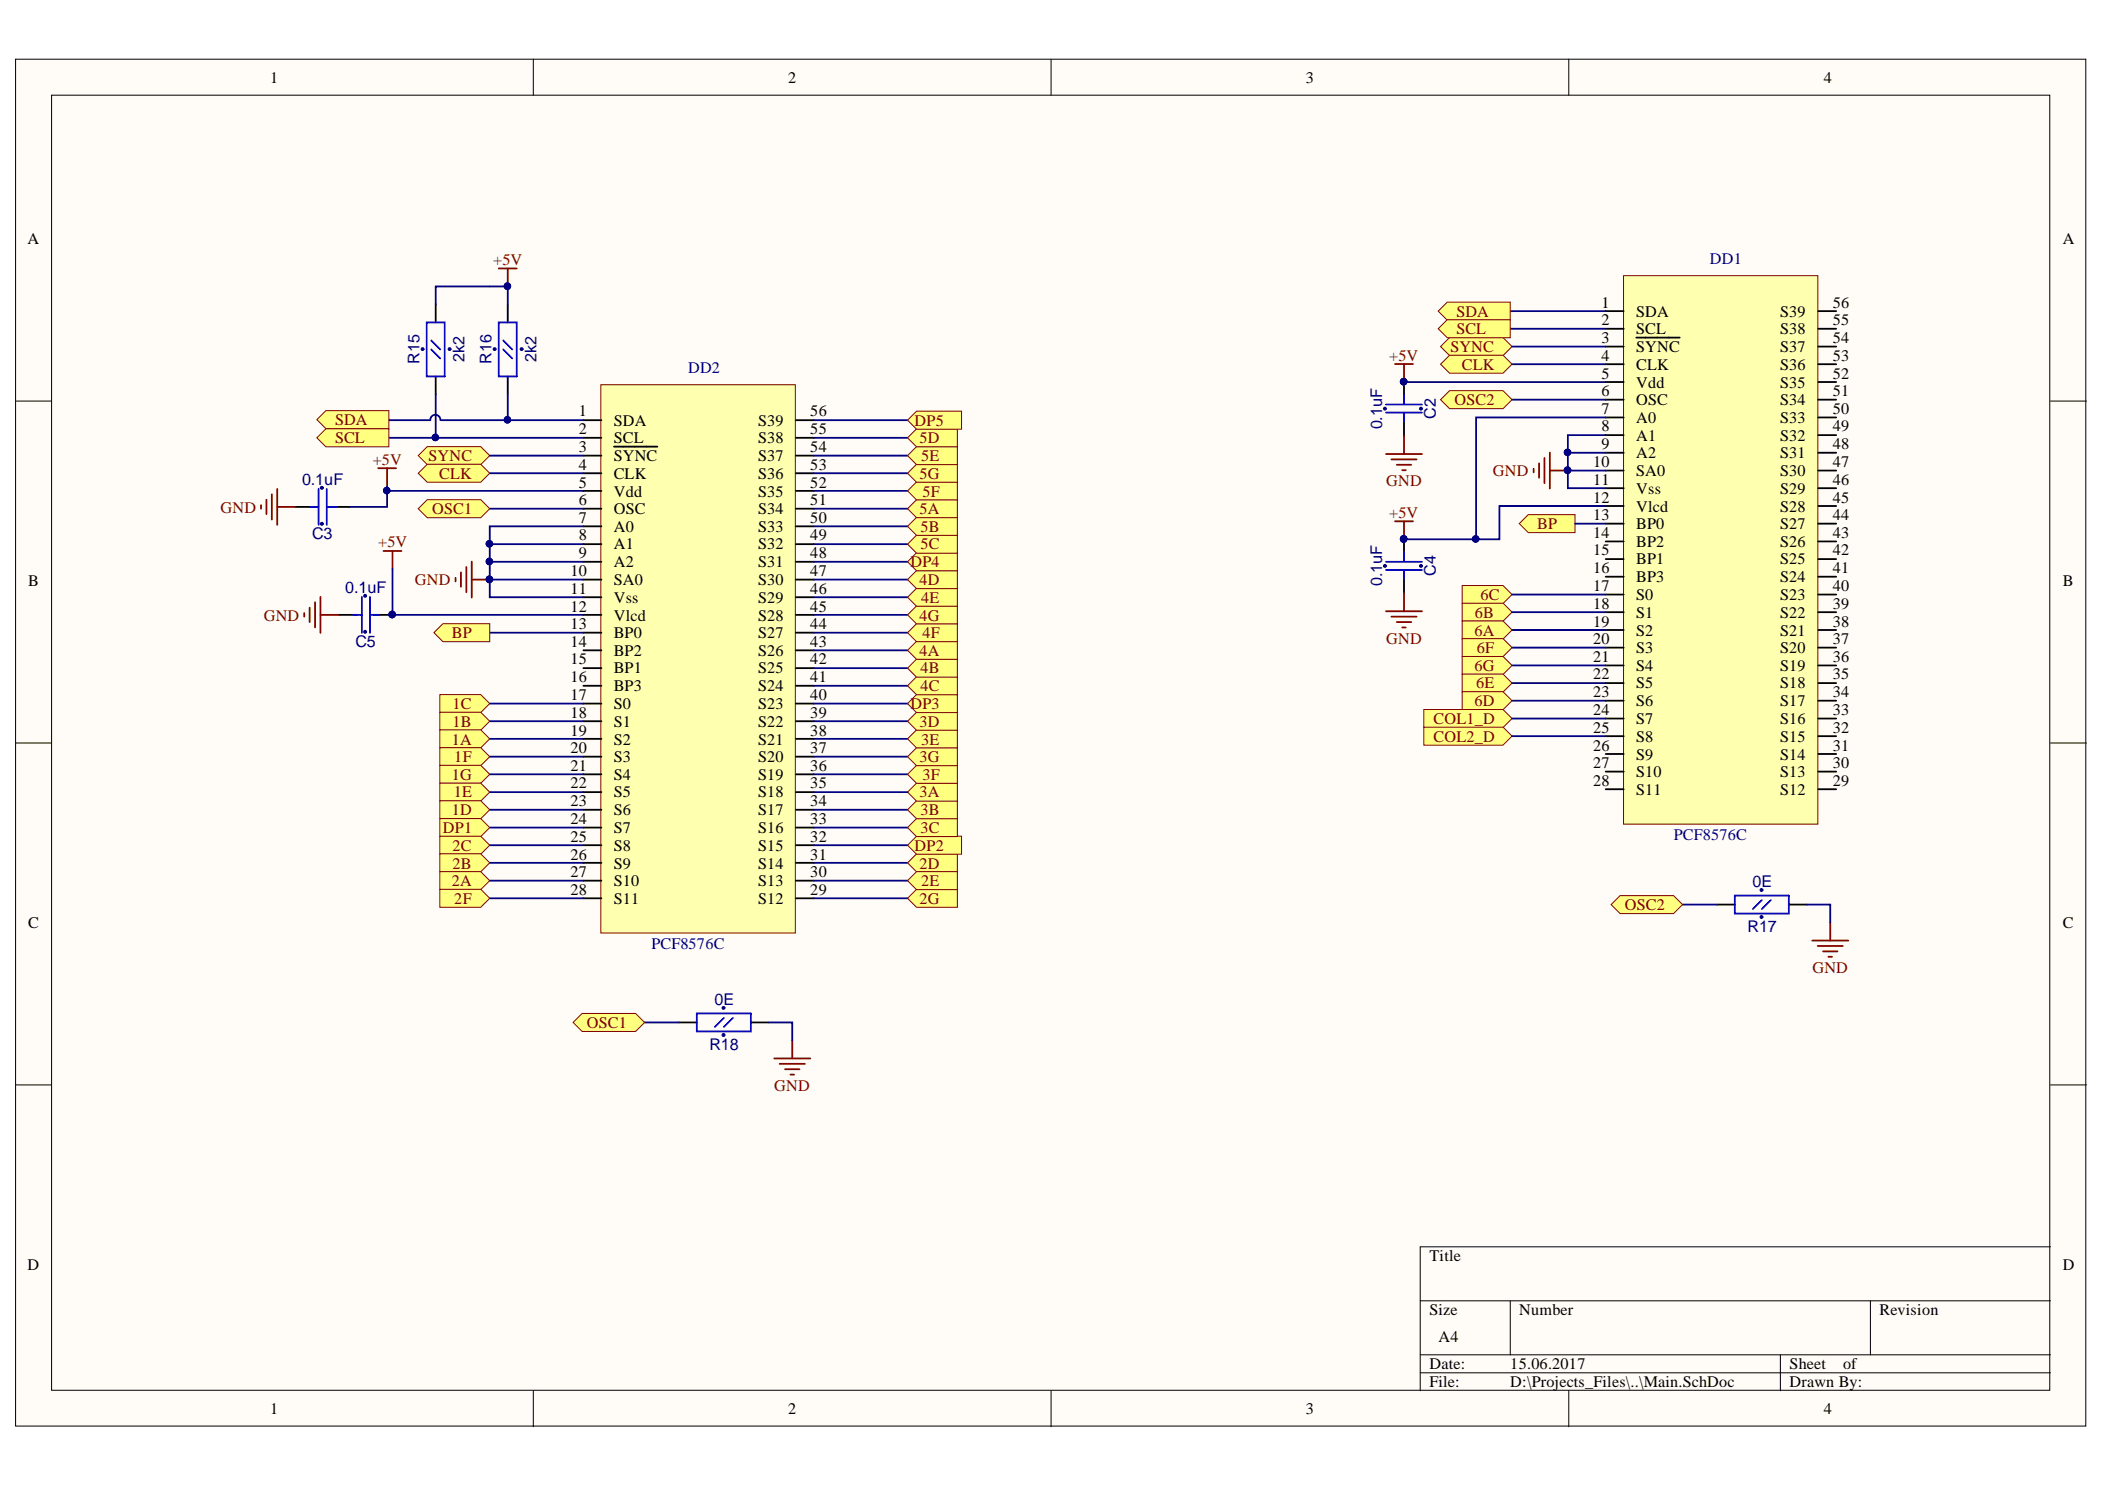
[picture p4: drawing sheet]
<svg xmlns="http://www.w3.org/2000/svg" width="297mm" height="210mm" viewBox="0 0 297 210" stroke-linecap="round" stroke-linejoin="round" font-family="sans-serif">
<defs><g id="words">
<g font-size="2.3">
<text x="38.1" y="11.7">1</text>
<text x="111.2" y="11.7">2</text>
<text x="184.3" y="11.7">3</text>
<text x="257.4" y="11.7">4</text>
<text x="3.9" y="34.5">A</text>
<text x="291.1" y="34.5">A</text>
<text x="226" y="43.4">1</text>
<text x="226" y="45.9">2</text>
<text x="230.9" y="44.7">SDA</text>
<text x="230.9" y="47.2">SCL</text>
<text x="251.2" y="47.2">S38</text>
<text x="251.2" y="44.7">S39</text>
<text x="258.6" y="45.9">55</text>
<text x="258.6" y="43.4">56</text>
<text x="226" y="48.4">3</text>
<text x="226" y="50.9">4</text>
<text x="226" y="53.4">5</text>
<text x="230.9" y="49.7">SYNC</text>
<text x="230.9" y="52.1">CLK</text>
<text x="251.2" y="52.1">S36</text>
<text x="251.2" y="49.7">S37</text>
<text x="258.6" y="53.4">52</text>
<text x="258.6" y="50.9">53</text>
<text x="258.6" y="48.4">54</text>
<text x="81.7" y="58.7">1</text>
<text x="114.3" y="58.7">56</text>
<text x="226" y="55.9">6</text>
<text x="226" y="58.4">7</text>
<text x="230.9" y="54.7">Vdd</text>
<text x="230.9" y="57.1">OSC</text>
<text x="230.9" y="59.7">A0</text>
<text x="251.2" y="59.7">S33</text>
<text x="251.2" y="57.1">S34</text>
<text x="251.2" y="54.7">S35</text>
<text x="258.6" y="58.4">50</text>
<text x="258.6" y="55.9">51</text>
<text x="81.7" y="61.3">2</text>
<text x="81.7" y="63.8">3</text>
<text x="86.6" y="60.1">SDA</text>
<text x="86.6" y="62.5">SCL</text>
<text x="86.6" y="65.1">SYNC</text>
<text x="107" y="65.1">S37</text>
<text x="107" y="62.5">S38</text>
<text x="107" y="60.1">S39</text>
<text x="114.3" y="63.8">54</text>
<text x="114.3" y="61.3">55</text>
<text x="224.8" y="65.9">10</text>
<text x="226" y="60.8">8</text>
<text x="226" y="63.4">9</text>
<text x="230.9" y="62.2">A1</text>
<text x="230.9" y="64.6">A2</text>
<text x="251.2" y="64.6">S31</text>
<text x="251.2" y="62.2">S32</text>
<text x="258.6" y="65.9">47</text>
<text x="258.6" y="63.4">48</text>
<text x="258.6" y="60.8">49</text>
<text x="81.7" y="66.2">4</text>
<text x="81.7" y="68.8">5</text>
<text x="81.7" y="71.2">6</text>
<text x="86.6" y="67.5">CLK</text>
<text x="86.6" y="70.1">Vdd</text>
<text x="107" y="70.1">S35</text>
<text x="107" y="67.5">S36</text>
<text x="114.3" y="71.2">51</text>
<text x="114.3" y="68.8">52</text>
<text x="114.3" y="66.2">53</text>
<text x="224.8" y="68.4">11</text>
<text x="224.8" y="70.9">12</text>
<text x="230.9" y="67.2">SA0</text>
<text x="230.9" y="69.6">Vss</text>
<text x="251.2" y="69.6">S29</text>
<text x="251.2" y="67.2">S30</text>
<text x="258.6" y="70.9">45</text>
<text x="258.6" y="68.4">46</text>
<text x="81.7" y="73.8">7</text>
<text x="81.7" y="76.2">8</text>
<text x="86.6" y="72.5">OSC</text>
<text x="86.6" y="75">A0</text>
<text x="86.6" y="77.5">A1</text>
<text x="107" y="77.5">S32</text>
<text x="107" y="75">S33</text>
<text x="107" y="72.5">S34</text>
<text x="114.3" y="76.2">49</text>
<text x="114.3" y="73.8">50</text>
<text x="224.8" y="73.3">13</text>
<text x="224.8" y="75.9">14</text>
<text x="230.9" y="72.2">Vlcd</text>
<text x="230.9" y="74.6">BP0</text>
<text x="230.9" y="77.1">BP2</text>
<text x="251.2" y="77.1">S26</text>
<text x="251.2" y="74.6">S27</text>
<text x="251.2" y="72.2">S28</text>
<text x="258.6" y="75.9">43</text>
<text x="258.6" y="73.3">44</text>
<text x="4" y="82.7">B</text>
<text x="80.5" y="81.3">10</text>
<text x="80.5" y="83.7">11</text>
<text x="81.7" y="78.8">9</text>
<text x="86.6" y="80">A2</text>
<text x="86.6" y="82.6">SA0</text>
<text x="107" y="82.6">S30</text>
<text x="107" y="80">S31</text>
<text x="114.3" y="83.7">46</text>
<text x="114.3" y="81.3">47</text>
<text x="114.3" y="78.8">48</text>
<text x="224.8" y="78.3">15</text>
<text x="224.8" y="80.9">16</text>
<text x="224.8" y="83.4">17</text>
<text x="230.9" y="79.6">BP1</text>
<text x="230.9" y="82.1">BP3</text>
<text x="251.2" y="82.1">S24</text>
<text x="251.2" y="79.6">S25</text>
<text x="258.6" y="83.4">40</text>
<text x="258.6" y="80.9">41</text>
<text x="258.6" y="78.3">42</text>
<text x="291.1" y="82.7">B</text>
<text x="80.5" y="86.3">12</text>
<text x="80.5" y="88.7">13</text>
<text x="86.6" y="85">Vss</text>
<text x="86.6" y="87.5">Vlcd</text>
<text x="86.6" y="90">BP0</text>
<text x="107" y="90">S27</text>
<text x="107" y="87.5">S28</text>
<text x="107" y="85">S29</text>
<text x="114.3" y="88.7">44</text>
<text x="114.3" y="86.3">45</text>
<text x="224.8" y="85.9">18</text>
<text x="224.8" y="88.4">19</text>
<text x="230.9" y="84.7">S0</text>
<text x="230.9" y="87.1">S1</text>
<text x="230.9" y="89.7">S2</text>
<text x="251.2" y="89.7">S21</text>
<text x="251.2" y="87.1">S22</text>
<text x="251.2" y="84.7">S23</text>
<text x="258.6" y="88.4">38</text>
<text x="258.6" y="85.9">39</text>
<text x="80.5" y="91.3">14</text>
<text x="80.5" y="93.7">15</text>
<text x="86.6" y="92.5">BP2</text>
<text x="86.6" y="95">BP1</text>
<text x="107" y="95">S25</text>
<text x="107" y="92.5">S26</text>
<text x="114.3" y="93.7">42</text>
<text x="114.3" y="91.3">43</text>
<text x="224.8" y="90.8">20</text>
<text x="224.8" y="93.4">21</text>
<text x="224.8" y="95.8">22</text>
<text x="230.9" y="92.1">S3</text>
<text x="230.9" y="94.6">S4</text>
<text x="251.2" y="94.6">S19</text>
<text x="251.2" y="92.1">S20</text>
<text x="258.6" y="95.8">35</text>
<text x="258.6" y="93.4">36</text>
<text x="258.6" y="90.8">37</text>
<text x="80.5" y="96.2">16</text>
<text x="80.5" y="98.8">17</text>
<text x="80.5" y="101.2">18</text>
<text x="86.6" y="97.5">BP3</text>
<text x="86.6" y="100">S0</text>
<text x="107" y="100">S23</text>
<text x="107" y="97.5">S24</text>
<text x="114.3" y="101.2">39</text>
<text x="114.3" y="98.8">40</text>
<text x="114.3" y="96.2">41</text>
<text x="224.8" y="98.4">23</text>
<text x="224.8" y="100.9">24</text>
<text x="230.9" y="97.1">S5</text>
<text x="230.9" y="99.6">S6</text>
<text x="251.2" y="99.6">S17</text>
<text x="251.2" y="97.1">S18</text>
<text x="258.6" y="100.9">33</text>
<text x="258.6" y="98.4">34</text>
<text x="80.5" y="103.8">19</text>
<text x="80.5" y="106.2">20</text>
<text x="86.6" y="102.5">S1</text>
<text x="86.6" y="105">S2</text>
<text x="86.6" y="107.5">S3</text>
<text x="107" y="107.5">S20</text>
<text x="107" y="105">S21</text>
<text x="107" y="102.5">S22</text>
<text x="114.3" y="106.2">37</text>
<text x="114.3" y="103.8">38</text>
<text x="224.8" y="103.3">25</text>
<text x="224.8" y="105.9">26</text>
<text x="230.9" y="102.2">S7</text>
<text x="230.9" y="104.6">S8</text>
<text x="230.9" y="107.1">S9</text>
<text x="251.2" y="107.1">S14</text>
<text x="251.2" y="104.6">S15</text>
<text x="251.2" y="102.2">S16</text>
<text x="258.6" y="105.9">31</text>
<text x="258.6" y="103.3">32</text>
<text x="80.5" y="108.7">21</text>
<text x="80.5" y="111.2">22</text>
<text x="80.5" y="113.7">23</text>
<text x="86.6" y="110">S4</text>
<text x="86.6" y="112.5">S5</text>
<text x="107" y="112.5">S18</text>
<text x="107" y="110">S19</text>
<text x="114.3" y="113.7">34</text>
<text x="114.3" y="111.2">35</text>
<text x="114.3" y="108.7">36</text>
<text x="224.8" y="108.3">27</text>
<text x="224.8" y="110.9">28</text>
<text x="230.9" y="109.6">S10</text>
<text x="230.9" y="112.1">S11</text>
<text x="251.2" y="112.1">S12</text>
<text x="251.2" y="109.6">S13</text>
<text x="258.6" y="110.9">29</text>
<text x="258.6" y="108.3">30</text>
<text x="80.5" y="116.3">24</text>
<text x="80.5" y="118.7">25</text>
<text x="86.6" y="115">S6</text>
<text x="86.6" y="117.5">S7</text>
<text x="86.6" y="120">S8</text>
<text x="107" y="120">S15</text>
<text x="107" y="117.5">S16</text>
<text x="107" y="115">S17</text>
<text x="114.3" y="118.7">32</text>
<text x="114.3" y="116.3">33</text>
<text x="80.5" y="121.3">26</text>
<text x="80.5" y="123.7">27</text>
<text x="86.6" y="122.5">S9</text>
<text x="86.6" y="125">S10</text>
<text x="107" y="125">S13</text>
<text x="107" y="122.5">S14</text>
<text x="114.3" y="123.7">30</text>
<text x="114.3" y="121.3">31</text>
<text x="4" y="131">C</text>
<text x="80.5" y="126.2">28</text>
<text x="86.6" y="127.5">S11</text>
<text x="107" y="127.5">S12</text>
<text x="114.3" y="126.2">29</text>
<text x="291.1" y="131">C</text>
<text x="3.9" y="179.2">D</text>
<text x="201.7" y="177.9">Title</text>
<text x="291.1" y="179.2">D</text>
<text x="201.7" y="185.6">Size</text>
<text x="214.4" y="185.6">Number</text>
<text x="265.2" y="185.6">Revision</text>
<text x="203" y="189.4">A4</text>
<text x="201.7" y="193.2">Date:</text>
<text x="201.7" y="195.7">File:</text>
<text x="213.1" y="193.2">15.06.2017</text>
<text x="213.1" y="195.7">D:\Projects_Files\..\Main.SchDoc</text>
<text x="252.5" y="193.2">Sheet</text>
<text x="252.5" y="195.7">Drawn By:</text>
<text x="260.1" y="193.2">of</text>
<text x="38.1" y="199.5">1</text>
<text x="111.2" y="199.5">2</text>
<text x="184.3" y="199.5">3</text>
<text x="257.4" y="199.5">4</text>
</g>
<g font-size="2.3" fill="#800000">
<text x="69.6" y="37.4">+5V</text>
<text x="205.5" y="44.7">SDA</text>
<text x="205.5" y="47.2">SCL</text>
<text x="196" y="50.9">+5V</text>
<text x="204.7" y="49.7">SYNC</text>
<text x="206.3" y="52.1">CLK</text>
<text x="47.3" y="60">SDA</text>
<text x="205.3" y="57.1">OSC2</text>
<text x="47.3" y="62.5">SCL</text>
<text x="52.6" y="65.6">+5V</text>
<text x="60.5" y="65.1">SYNC</text>
<text x="129.1" y="60.1">DP5</text>
<text x="129.7" y="62.5">5D</text>
<text x="130" y="65.1">5E</text>
<text x="62" y="67.5">CLK</text>
<text x="129.7" y="67.5">5G</text>
<text x="130.2" y="70.1">5F</text>
<text x="195.6" y="68.6">GND</text>
<text x="210.7" y="67.2">GND</text>
<text x="31.1" y="72.3">GND</text>
<text x="53.4" y="77.2">+5V</text>
<text x="61" y="72.5">OSC1</text>
<text x="129.7" y="72.5">5A</text>
<text x="129.9" y="77.5">5C</text>
<text x="129.9" y="75">5B</text>
<text x="196" y="73">+5V</text>
<text x="216.9" y="74.6">BP</text>
<text x="58.5" y="82.6">GND</text>
<text x="128.5" y="80">DP4</text>
<text x="129.7" y="82.6">4D</text>
<text x="37.2" y="87.5">GND</text>
<text x="63.8" y="90">BP</text>
<text x="129.7" y="87.5">4G</text>
<text x="130" y="85">4E</text>
<text x="130.2" y="90">4F</text>
<text x="208" y="89.7">6A</text>
<text x="208.1" y="87.1">6B</text>
<text x="208.9" y="84.7">6C</text>
<text x="129.7" y="92.5">4A</text>
<text x="129.9" y="95">4B</text>
<text x="195.6" y="90.8">GND</text>
<text x="208" y="94.6">6G</text>
<text x="208.4" y="92.1">6F</text>
<text x="63.9" y="100">1C</text>
<text x="128.5" y="100">DP3</text>
<text x="129.9" y="97.5">4C</text>
<text x="208" y="99.6">6D</text>
<text x="208.3" y="97.1">6E</text>
<text x="63.8" y="105">1A</text>
<text x="63.9" y="102.5">1B</text>
<text x="64.1" y="107.5">1F</text>
<text x="129.7" y="107.5">3G</text>
<text x="129.7" y="102.5">3D</text>
<text x="130" y="105">3E</text>
<text x="202.3" y="102.2">COL1_D</text>
<text x="202.3" y="104.6">COL2_D</text>
<text x="63.8" y="110">1G</text>
<text x="64" y="112.5">1E</text>
<text x="129.7" y="112.5">3A</text>
<text x="130.2" y="110">3F</text>
<text x="62.5" y="117.5">DP1</text>
<text x="63.8" y="115">1D</text>
<text x="63.9" y="120">2C</text>
<text x="129.1" y="120">DP2</text>
<text x="129.9" y="117.5">3C</text>
<text x="129.9" y="115">3B</text>
<text x="63.8" y="125">2A</text>
<text x="63.9" y="122.5">2B</text>
<text x="129.7" y="122.5">2D</text>
<text x="130" y="125">2E</text>
<text x="64.1" y="127.5">2F</text>
<text x="129.7" y="127.5">2G</text>
<text x="229.3" y="128.4">OSC2</text>
<text x="255.7" y="137.2">GND</text>
<text x="82.8" y="145">OSC1</text>
<text x="109.3" y="153.9">GND</text>
</g>
<g font-size="2.3" fill="#000080">
<text x="241.3" y="37.3">DD1</text>
<text x="59.2" y="51.4" transform="rotate(-90 59.2 51.4)">R15</text>
<text x="65.5" y="51" transform="rotate(-90 65.5 51)">2k2</text>
<text x="69.3" y="51.3" transform="rotate(-90 69.3 51.3)">R16</text>
<text x="75.7" y="51" transform="rotate(-90 75.7 51)">2k2</text>
<text x="97.1" y="52.6">DD2</text>
<text x="202.6" y="59.1" transform="rotate(-90 202.6 59.1)">C2</text>
<text x="195" y="60.5" transform="rotate(-90 195 60.5)">0.1uF</text>
<text x="42.6" y="68.4">0.1uF</text>
<text x="44.1" y="76">C3</text>
<text x="48.7" y="83.7">0.1uF</text>
<text x="195" y="82.7" transform="rotate(-90 195 82.7)">0.1uF</text>
<text x="202.6" y="81.3" transform="rotate(-90 202.6 81.3)">C4</text>
<text x="50.2" y="91.3">C5</text>
<text x="236.2" y="118.5">PCF8576C</text>
<text x="247.3" y="125.1">0E</text>
<text x="246.6" y="131.5">R17</text>
<text x="91.9" y="133.8">PCF8576C</text>
<text x="100.8" y="141.8">0E</text>
<text x="100.1" y="148.1">R18</text>
</g>
</g></defs>
<g fill="#fffcf8" stroke="#000" stroke-width=".14">
<path d="M2.2 8.4h292.1v192.8h-292.1z"/>
<path d="M7.3 13.4h281.9v182.7h-281.9z"/>
</g>
<g fill="none" stroke="#000" stroke-width=".14">
<path d="M75.3 8.4v5M148.3 8.4v5M221.4 8.4v5M2.2 56.6h5.1M289.3 56.6h5.1M2.2 104.8h5.1M289.3 104.8h5.1M2.2 153h5.1M289.3 153h5.1M289.3 175.9h-88.9v20.3M75.3 196.2v5.1M148.3 196.2v5.1"/>
<path d="M200.4 183.5h88.9M200.4 191.1h88.9M200.4 193.7h88.9M213.1 183.5v7.6M221.4 196.2v5.1M251.2 191.1v5.1M263.9 183.5v7.6"/>
</g>
<path d="M84.8 54.3h27.4v77.3h-27.4z" fill="#ffffb0" stroke="#800000" stroke-width=".14"/>
<g fill="none" stroke="#000" stroke-width=".25">
<path d="M61.5 42.9v2.6M61.5 53.1v2.5M71.6 42.9v2.6M71.6 53.1v2.5M82.3 59.3h2.6M112.3 59.3h2.5M82.3 61.8h2.6M82.3 64.3h2.6M82.3 66.8h2.6M82.3 69.2h2.6M82.3 71.8h2.6M82.3 74.2h2.6"/>
<path d="M82.3 76.8h2.6M82.3 79.2h2.6M86.6 63h6.2M112.3 61.8h2.5M112.3 64.3h2.5M112.3 66.8h2.5M112.3 69.2h2.5M112.3 71.8h2.5M112.3 74.2h2.5M112.3 76.8h2.5M112.3 79.2h2.5M82.3 81.8h2.6"/>
<path d="M82.3 84.2h2.6M82.3 86.7h2.6M82.3 89.2h2.6M82.3 91.7h2.6M82.3 94.3h2.6M82.3 96.7h2.6M82.3 99.3h2.6M112.3 81.8h2.5M112.3 84.2h2.5M112.3 86.7h2.5M112.3 89.2h2.5M112.3 91.7h2.5"/>
<path d="M112.3 94.3h2.5M112.3 96.7h2.5M112.3 99.3h2.5M82.3 101.7h2.6M82.3 104.2h2.6M82.3 106.7h2.6M82.3 109.2h2.6M82.3 111.7h2.6M82.3 114.2h2.6M82.3 116.7h2.6M82.3 119.2h2.6M112.3 101.7h2.5"/>
<path d="M112.3 104.2h2.5M112.3 106.7h2.5M112.3 109.2h2.5M112.3 111.7h2.5M112.3 114.2h2.5M112.3 116.7h2.5M112.3 119.2h2.5M82.3 121.7h2.6M82.3 124.2h2.6M82.3 126.7h2.6M112.3 121.7h2.5M112.3 124.2h2.5"/>
<path d="M112.3 126.7h2.5"/>
</g>
<g fill="#000080" stroke="#000080" stroke-width=".14">
<circle cx="73.6" cy="49.2" r=".2"/>
<circle cx="69.8" cy="49.2" r=".2"/>
<circle cx="63.4" cy="49.2" r=".2"/>
<circle cx="59.6" cy="49.2" r=".2"/>
<circle cx="71.6" cy="59.2" r=".46"/>
<circle cx="61.4" cy="61.7" r=".46"/>
<circle cx="71.6" cy="40.4" r=".46"/>
</g>
<path d="M60.2 45.5h2.6v7.6h-2.6zM60.8 49.3l1.3 1.3M60.8 48l1.3 1.3M70.4 45.5h2.5v7.6h-2.5zM71 49.3l1.3 1.3M71 48l1.3 1.3" fill="none" stroke="#00f" stroke-width=".25"/>
<path d="M61.5 55.6v6.2h20.8M61.5 42.9v-2.5h10.1v2.5M71.6 55.6v3.7h10.7" fill="none" stroke="#000080" stroke-width=".25"/>
<path d="M70.4 37.9h2.5M71.6 37.9v2.5" fill="none" stroke="#800000" stroke-width=".25"/>
<path d="M229.1 38.9h27.4v77.4h-27.4z" fill="#ffffb0" stroke="#800000" stroke-width=".14"/>
<g fill="none" stroke="#000" stroke-width=".25">
<path d="M226.6 43.9h2.5M226.6 46.4h2.5M226.6 48.9h2.5M226.6 51.4h2.5M226.6 53.9h2.5M226.6 56.4h2.5M226.6 58.9h2.5M230.9 47.6h6.1M256.6 43.9h2.5M256.6 46.4h2.5M256.6 48.9h2.5M256.6 51.4h2.5"/>
<path d="M256.6 53.9h2.5M256.6 56.4h2.5M256.6 58.9h2.5M226.6 61.4h2.5M226.6 63.9h2.5M226.6 66.4h2.5M226.6 68.9h2.5M226.6 71.4h2.5M226.6 73.9h2.5M226.6 76.4h2.5M226.6 78.9h2.5M256.6 61.4h2.5"/>
<path d="M256.6 63.9h2.5M256.6 66.4h2.5M256.6 68.9h2.5M256.6 71.4h2.5M256.6 73.9h2.5M256.6 76.4h2.5M256.6 78.9h2.5M226.6 81.4h2.5M226.6 83.9h2.5M226.6 86.4h2.5M226.6 88.9h2.5M226.6 91.4h2.5"/>
<path d="M226.6 93.9h2.5M226.6 96.4h2.5M226.6 98.8h2.5M256.6 81.4h2.5M256.6 83.9h2.5M256.6 86.4h2.5M256.6 88.9h2.5M256.6 91.4h2.5M256.6 93.9h2.5M256.6 96.4h2.5M256.6 98.8h2.5M226.6 101.4h2.5"/>
<path d="M226.6 103.8h2.5M226.6 106.4h2.5M226.6 108.8h2.5M226.6 111.3h2.5M256.6 101.4h2.5M256.6 103.8h2.5M256.6 106.4h2.5M256.6 108.8h2.5M256.6 111.3h2.5"/>
</g>
<path d="M54.9 59.2v.1h5.8a.71 .71 0 0 1 .7-.8 .71 .71 0 0 1 .7 .8M62.2 59.3h9.4M54.9 61.8h6.6" fill="none" stroke="#000080" stroke-width=".25"/>
<g fill="#000080" stroke="#000080" stroke-width=".14">
<circle cx="71.6" cy="59.2" r=".46"/>
<circle cx="61.4" cy="61.7" r=".46"/>
</g>
<g fill="#ffff80" stroke="#800000" stroke-width=".14">
<path d="M44.7 59.2l1.3-1.3h8.9v2.6h-8.9z" fill-rule="evenodd"/>
<path d="M44.7 61.8l1.3-1.3h8.9v2.5h-8.9z" fill-rule="evenodd"/>
<path d="M59 64.3l1.3-1.3h7.5l1.3 1.3-1.3 1.2h-7.5z" fill-rule="evenodd"/>
</g>
<path d="M69.1 64.3h13.2M69.1 66.8h13.2" fill="none" stroke="#000080" stroke-width=".25"/>
<g fill="#ffff80" stroke="#800000" stroke-width=".14">
<path d="M59 66.8l1.3-1.3h7.5l1.3 1.3-1.3 1.2h-7.5z" fill-rule="evenodd"/>
<path d="M203.3 48.9l1.2-1.3h7.6l1.3 1.3-1.3 1.3h-7.6z" fill-rule="evenodd"/>
</g>
<path d="M213.4 48.9h13.2M213.4 51.4h13.2" fill="none" stroke="#000080" stroke-width=".25"/>
<path d="M203.3 51.4l1.2-1.3h7.6l1.3 1.3-1.3 1.2h-7.6z" fill-rule="evenodd" fill="#ffff80" stroke="#800000" stroke-width=".14"/>
<path d="M95.8 144.2h2.5M106 144.2h2.5" fill="none" stroke="#000" stroke-width=".25"/>
<g fill="#000080" stroke="#000080" stroke-width=".14">
<circle cx="102.1" cy="142.2" r=".2"/>
<circle cx="102.1" cy="146" r=".21"/>
<circle cx="54.6" cy="69.2" r=".46"/>
</g>
<path d="M98.3 143h7.7v2.5h-7.7zM102.1 143.6l-1.2 1.3M103.4 143.6l-1.3 1.3" fill="none" stroke="#00f" stroke-width=".25"/>
<path d="M53.4 66h2.5M54.6 66v2.6" fill="none" stroke="#800000" stroke-width=".25"/>
<path d="M54.6 68.6v.6h27.7M69.1 71.8h13.2" fill="none" stroke="#000080" stroke-width=".25"/>
<path d="M59 71.8l1.3-1.3h7.5l1.3 1.3-1.3 1.2h-7.5z" fill-rule="evenodd" fill="#ffff80" stroke="#800000" stroke-width=".14"/>
<path d="M91 144.2h4.8" fill="none" stroke="#000080" stroke-width=".25"/>
<path d="M80.9 144.2l1.2-1.2h7.6l1.3 1.2-1.3 1.3h-7.6z" fill-rule="evenodd" fill="#ffff80" stroke="#800000" stroke-width=".14"/>
<g fill="none" stroke="#800000" stroke-width=".25">
<path d="M196.8 51.4h2.6M198.1 51.4v2.5M36.8 71.3v.5M37.6 70.5v2M38.4 69.7v3.6M39.1 69v5M39.1 71.5h2.6M54.1 77.7h2.6M55.4 77.7v2.6M195.6 64h5.1M196.3 64.8h3.6M197.1 65.6h2"/>
<path d="M197.9 66.3h.5M198.1 61.5v2.5M42.9 86.5v.5M43.7 85.7v2.1M44.5 85v3.5M45.2 84.2v5.1M45.2 86.7h2.6M109.3 149.3h5M110 150.1h3.6M110.8 150.8h2M111.5 151.6h.6M111.8 146.8v2.5"/>
</g>
<path d="M198.1 53.9h28.5M213.4 56.4h13.2M54.6 69.2v2.3h-5.3M69.1 76.8v2.4h13.2M69.1 79.2v2.6h13.2M82.3 74.2h-13.2v2.6h13.2M55.4 80.3v6.4h26.9M69.1 81.8v2.4h13.2M108.5 144.2h3.3v2.6" fill="none" stroke="#000080" stroke-width=".25"/>
<g fill="#000080" stroke="#000080" stroke-width=".14">
<circle cx="69.1" cy="76.7" r=".46"/>
<circle cx="69.1" cy="79.2" r=".46"/>
<circle cx="69" cy="81.7" r=".46"/>
<circle cx="55.3" cy="86.7" r=".46"/>
<circle cx="51.5" cy="84" r=".2"/>
<circle cx="51.5" cy="89.1" r=".2"/>
<circle cx="45.4" cy="68.8" r=".21"/>
<circle cx="45.4" cy="73.9" r=".21"/>
<circle cx="54.6" cy="69.2" r=".46"/>
<circle cx="198.1" cy="53.8" r=".46"/>
<circle cx="195.4" cy="57.6" r=".2"/>
<circle cx="200.5" cy="57.6" r=".2"/>
</g>
<path d="M198.1 53.9v2.5M198.1 59v2.5M41.7 71.5h2.5M46.7 71.5h2.6M47.8 86.7h2.5M52.8 86.7h2.6" fill="none" stroke="#000" stroke-width=".25"/>
<path d="M195.6 58.2h5.1M195.6 57.1h5.1M198.1 55.7v1.2M198.1 58.2v1.2M43.7 71.5h1.2M45 69v5M46.1 69v5M46.2 71.5h1.2M49.8 86.7h1.2M51.1 84.2v5.1M52.2 84.2v5.1M52.3 86.7h1.2" fill="none" stroke="#00f" stroke-width=".25"/>
<path d="M203.3 56.4l1.2-1.3h7.6l1.3 1.3-1.3 1.2h-7.6z" fill-rule="evenodd" fill="#ffff80" stroke="#800000" stroke-width=".14"/>
<path d="M242.3 127.6h2.5M252.4 127.6h2.6" fill="none" stroke="#000" stroke-width=".25"/>
<g fill="#000080" stroke="#000080" stroke-width=".14">
<circle cx="248.6" cy="125.5" r=".2"/>
<circle cx="248.6" cy="129.4" r=".2"/>
</g>
<path d="M244.8 126.3h7.6v2.6h-7.6zM248.6 127l-1.3 1.2M249.9 127l-1.3 1.2" fill="none" stroke="#00f" stroke-width=".25"/>
<path d="M237.4 127.6h4.9" fill="none" stroke="#000080" stroke-width=".25"/>
<path d="M227.3 127.6l1.3-1.3h7.6l1.2 1.3-1.2 1.3h-7.6z" fill-rule="evenodd" fill="#ffff80" stroke="#800000" stroke-width=".14"/>
<g fill="none" stroke="#800000" stroke-width=".25">
<path d="M65.8 80v3.5M66.6 79.2v5.1M196.8 73.5h2.6M198.1 73.5v2.6M216.4 66.1v.5M217.2 65.4v2M217.9 64.6v3.6M218.7 63.8v5.1M218.7 66.4h2.5M64.3 81.5v.5M65 80.7v2.1M66.6 81.8h2.5"/>
<path d="M195.6 86.2h5.1M196.3 87h3.6M197.1 87.8h2M197.9 88.5h.5M198.1 83.7v2.5M255.7 132.7h5.1M256.5 133.4h3.5M257.3 134.2h2M258 135h.5M258.3 130.1v2.6"/>
</g>
<g fill="none" stroke="#000080" stroke-width=".25">
<path d="M114.8 59.3h13.3M226.6 58.9h-18.3v17.2M114.8 79.2h13.3M114.8 76.8h13.3M114.8 74.2h13.3M114.8 71.8h13.3M114.8 69.2h13.3M114.8 66.8h13.3M114.8 64.3h13.3M114.8 61.8h13.3M221.2 63.9v2.5h5.4M221.2 66.4v2.5h5.4"/>
<path d="M226.6 61.4h-5.4v2.5h5.4M226.6 71.4h-15v4.7h-13.5M69.1 89.2h13.2M69.1 99.3h13.2M114.8 89.2h13.3M114.8 99.3h13.3M114.8 96.7h13.3M114.8 94.3h13.3M114.8 91.7h13.3M114.8 86.7h13.3M114.8 84.2h13.3M114.8 81.8h13.3"/>
<path d="M69.1 101.7h13.2M69.1 104.2h13.2M69.1 106.7h13.2M69.1 109.2h13.2M69.1 111.7h13.2M69.1 114.2h13.2M69.1 116.7h13.2M69.1 119.2h13.2M114.8 101.7h13.3M114.8 104.2h13.3M114.8 106.7h13.3M114.8 109.2h13.3"/>
<path d="M114.8 114.2h13.3M114.8 116.7h13.3M114.8 119.2h13.3M69.1 121.7h13.2M69.1 124.2h13.2M69.1 126.7h13.2M114.8 121.7h13.3M114.8 124.2h13.3M114.8 126.7h13.3M255 127.6h3.3v2.5"/>
</g>
<g fill="#000080" stroke="#000080" stroke-width=".14">
<circle cx="69" cy="81.7" r=".46"/>
<circle cx="221.2" cy="63.8" r=".46"/>
<circle cx="221.2" cy="66.3" r=".46"/>
<circle cx="198.1" cy="76" r=".46"/>
<circle cx="195.4" cy="79.8" r=".2"/>
<circle cx="200.5" cy="79.8" r=".2"/>
<circle cx="208.2" cy="76" r=".46"/>
</g>
<path d="M198.1 76.1v2.5M198.1 81.2v2.5" fill="none" stroke="#000" stroke-width=".25"/>
<path d="M195.6 79.2h5.1M198.1 77.9v1.2M195.6 80.4h5.1M198.1 80.4v1.2" fill="none" stroke="#00f" stroke-width=".25"/>
<g fill="#ffff80" stroke="#800000" stroke-width=".14">
<path d="M61.2 89.2l1.3-1.2h6.6v2.5h-6.6z" fill-rule="evenodd"/>
<path d="M62.1 98h5.7l1.3 1.3-1.3 1.2h-5.7z" fill-rule="evenodd"/>
<path d="M62.1 100.5h5.7l1.3 1.2-1.3 1.3h-5.7z" fill-rule="evenodd"/>
<path d="M62.1 103h5.7l1.3 1.2-1.3 1.3h-5.7z" fill-rule="evenodd"/>
<path d="M62.1 105.5h5.7l1.3 1.2-1.3 1.3h-5.7z" fill-rule="evenodd"/>
<path d="M62.1 108h5.7l1.3 1.2-1.3 1.3h-5.7z" fill-rule="evenodd"/>
<path d="M62.1 110.5h5.7l1.3 1.2-1.3 1.3h-5.7z" fill-rule="evenodd"/>
<path d="M62.1 113h5.7l1.3 1.2-1.3 1.3h-5.7z" fill-rule="evenodd"/>
<path d="M62.1 115.5h5.7l1.3 1.2-1.3 1.3h-5.7z" fill-rule="evenodd"/>
<path d="M62.1 118h5.7l1.3 1.2-1.3 1.3h-5.7z" fill-rule="evenodd"/>
<path d="M62.1 120.4h5.7l1.3 1.3-1.3 1.3h-5.7z" fill-rule="evenodd"/>
<path d="M62.1 123h5.7l1.3 1.2-1.3 1.3h-5.7z" fill-rule="evenodd"/>
<path d="M62.1 125.4h5.7l1.3 1.3-1.3 1.3h-5.7z" fill-rule="evenodd"/>
<path d="M128.1 121.7l1.2-1.3h5.8v2.6h-5.8z" fill-rule="evenodd"/>
<path d="M128.1 119.2l1.2-1.2h6.4v2.5h-6.4z" fill-rule="evenodd"/>
<path d="M128.1 116.7l1.2-1.2h5.8v2.5h-5.8z" fill-rule="evenodd"/>
<path d="M128.1 114.2l1.2-1.2h5.8v2.5h-5.8z" fill-rule="evenodd"/>
<path d="M128.1 111.7l1.2-1.2h5.8v2.5h-5.8z" fill-rule="evenodd"/>
<path d="M128.1 109.2l1.2-1.2h5.8v2.5h-5.8z" fill-rule="evenodd"/>
<path d="M128.1 106.7l1.2-1.2h5.8v2.5h-5.8z" fill-rule="evenodd"/>
</g>
<path d="M114.8 111.7h13.3" fill="none" stroke="#000080" stroke-width=".25"/>
<g fill="#ffff80" stroke="#800000" stroke-width=".14">
<path d="M128.1 104.2l1.2-1.2h5.8v2.5h-5.8z" fill-rule="evenodd"/>
<path d="M128.1 101.7l1.2-1.2h5.8v2.5h-5.8z" fill-rule="evenodd"/>
<path d="M128.1 99.3l1.2-1.3h5.8v2.5h-5.8z" fill-rule="evenodd"/>
<path d="M128.1 96.7l1.2-1.2h5.8v2.5h-5.8z" fill-rule="evenodd"/>
<path d="M128.1 94.3l1.2-1.3h5.8v2.5h-5.8z" fill-rule="evenodd"/>
<path d="M128.1 91.7l1.2-1.2h5.8v2.5h-5.8z" fill-rule="evenodd"/>
<path d="M128.1 89.2l1.2-1.2h5.8v2.5h-5.8z" fill-rule="evenodd"/>
<path d="M128.1 86.7l1.2-1.2h5.8v2.5h-5.8z" fill-rule="evenodd"/>
<path d="M128.1 84.2l1.2-1.2h5.8v2.5h-5.8z" fill-rule="evenodd"/>
<path d="M128.1 81.8l1.2-1.3h5.8v2.5h-5.8z" fill-rule="evenodd"/>
<path d="M128.1 79.2l1.2-1.2h5.8v2.5h-5.8z" fill-rule="evenodd"/>
<path d="M128.1 76.8l1.2-1.3h5.8v2.5h-5.8z" fill-rule="evenodd"/>
<path d="M128.1 74.2l1.2-1.2h5.8v2.5h-5.8z" fill-rule="evenodd"/>
<path d="M128.1 71.8l1.2-1.3h5.8v2.5h-5.8z" fill-rule="evenodd"/>
<path d="M128.1 69.2l1.2-1.2h5.8v2.5h-5.8z" fill-rule="evenodd"/>
<path d="M128.1 66.8l1.2-1.3h5.8v2.5h-5.8z" fill-rule="evenodd"/>
<path d="M128.1 64.3l1.2-1.3h5.8v2.5h-5.8z" fill-rule="evenodd"/>
<path d="M128.1 61.8l1.2-1.3h5.8v2.5h-5.8z" fill-rule="evenodd"/>
<path d="M128.1 59.3l1.2-1.3h6.4v2.5h-6.4z" fill-rule="evenodd"/>
<path d="M214.4 73.9l1.3-1.3h6.6v2.5h-6.6z" fill-rule="evenodd"/>
</g>
<path d="M222.3 73.9h4.3" fill="none" stroke="#000080" stroke-width=".25"/>
<g fill="#ffff80" stroke="#800000" stroke-width=".14">
<path d="M206.3 82.6h5.8l1.3 1.3-1.3 1.2h-5.8z" fill-rule="evenodd"/>
<path d="M206.3 85.1h5.8l1.3 1.3-1.3 1.2h-5.8z" fill-rule="evenodd"/>
</g>
<path d="M213.4 83.9h13.2M213.4 86.4h13.2M213.4 88.9h13.2M213.4 91.4h13.2M213.4 93.9h13.2M213.4 96.4h13.2M213.4 98.8h13.2" fill="none" stroke="#000080" stroke-width=".25"/>
<g fill="#ffff80" stroke="#800000" stroke-width=".14">
<path d="M206.3 87.6h5.8l1.3 1.3-1.3 1.2h-5.8z" fill-rule="evenodd"/>
<path d="M206.3 90.1h5.8l1.3 1.3-1.3 1.2h-5.8z" fill-rule="evenodd"/>
<path d="M206.3 92.6h5.8l1.3 1.3-1.3 1.2h-5.8z" fill-rule="evenodd"/>
<path d="M206.3 95.1h5.8l1.3 1.3-1.3 1.2h-5.8z" fill-rule="evenodd"/>
<path d="M206.3 97.6h5.8l1.3 1.2-1.3 1.3h-5.8z" fill-rule="evenodd"/>
<path d="M200.9 100.1h11.2l1.3 1.3-1.3 1.2h-11.2z" fill-rule="evenodd"/>
<path d="M200.9 102.6h11.2l1.3 1.2-1.3 1.3h-11.2z" fill-rule="evenodd"/>
</g>
<path d="M213.1 43.9h13.5M213.1 46.4h13.5" fill="none" stroke="#000080" stroke-width=".25"/>
<g fill="#ffff80" stroke="#800000" stroke-width=".14">
<path d="M202.9 43.9l1.3-1.3h8.9v2.6h-8.9z" fill-rule="evenodd"/>
<path d="M202.9 46.4l1.3-1.3h8.9v2.5h-8.9z" fill-rule="evenodd"/>
<path d="M128.1 126.7l1.2-1.3h5.8v2.6h-5.8z" fill-rule="evenodd"/>
<path d="M128.1 124.2l1.2-1.2h5.8v2.5h-5.8z" fill-rule="evenodd"/>
</g>
<path d="M213.4 101.4h13.2M213.4 103.8h13.2" fill="none" stroke="#000080" stroke-width=".25"/>
<use href="#words"/>
</svg>
